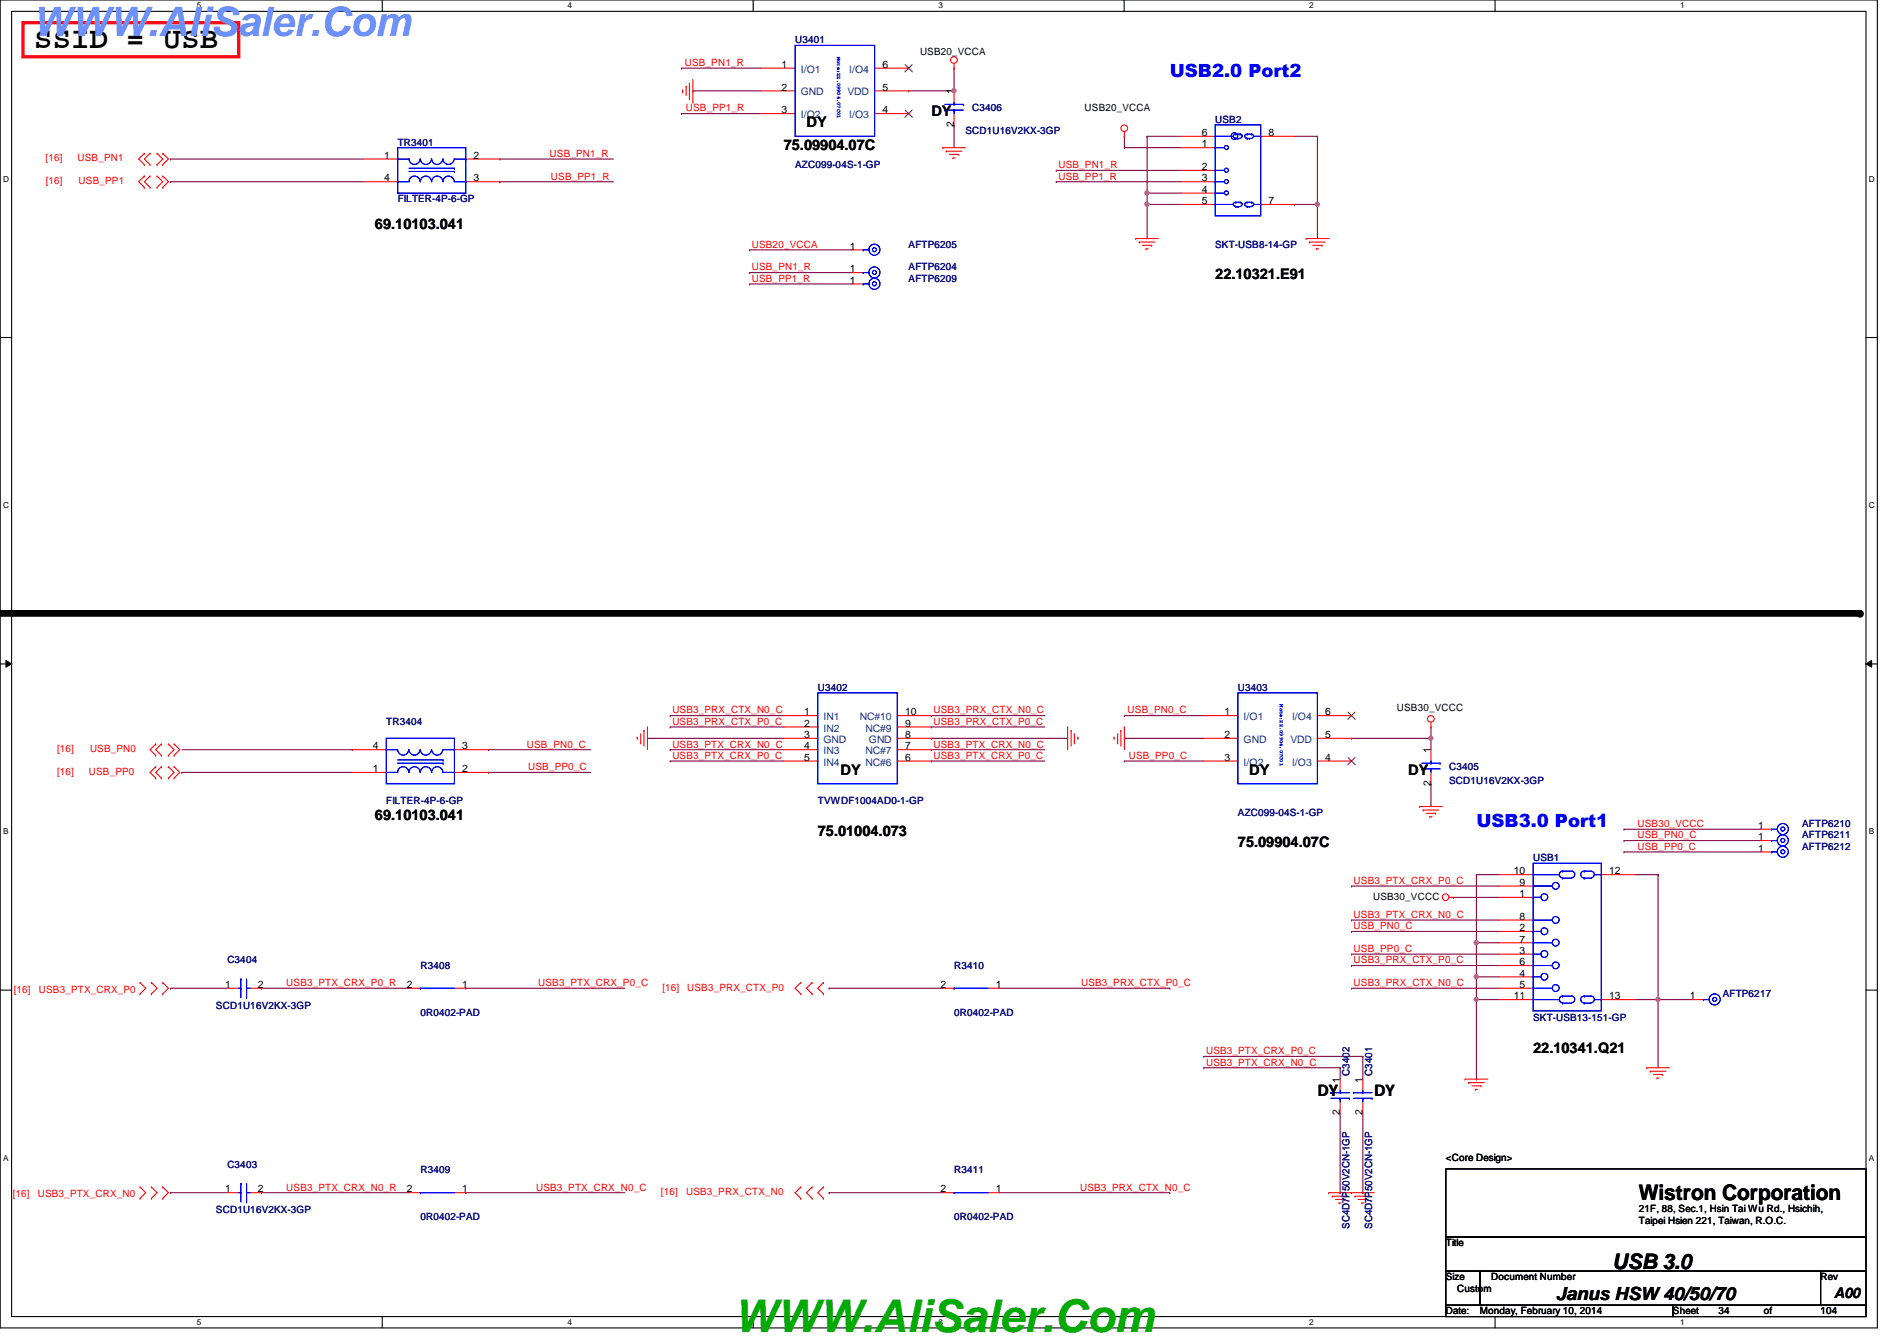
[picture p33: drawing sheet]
<svg xmlns="http://www.w3.org/2000/svg" width="297mm" height="210mm" viewBox="0 0 297 210" stroke-linecap="round" stroke-linejoin="round" font-family="sans-serif">
<defs><g id="words">
<text font-size="7.1" fill="#00ab00" x="114.9" y="208.6">WWW.AliSaler.Com</text>
<text font-size="6.3" fill="#6b91ff" x="5.1" y="5.6">WWW.AliSaler.Com</text>
<text font-size="4.8" x="5.4" y="7.6">SSID = USB</text>
<g font-size="3.3">
<text x="256.6" y="187.9">Wistron Corporation</text>
<text x="252.5" y="198.6">USB 3.0</text>
</g>
<g font-size="2.8" fill="#00f">
<text x="183.2" y="12">USB2.0 Port2</text>
<text x="231.2" y="129.4">USB3.0 Port1</text>
</g>
<g font-size="2.8">
<text x="206.3" y="171.6">DY</text>
<text x="215.2" y="171.6">DY</text>
<text x="243.6" y="203.5">Janus HSW 40/50/70</text>
</g>
<g font-size="2.3">
<text x="122.7" y="23.5">75.09904.07C</text>
<text x="126.3" y="19.9">DY</text>
<text x="145.8" y="18.1">DY</text>
<text x="58.7" y="35.9">69.10103.041</text>
<text x="190.3" y="43.7">22.10321.E91</text>
<text x="131.6" y="121.2">DY</text>
<text x="195.6" y="121.2">DY</text>
<text x="220.5" y="121.2">DY</text>
<text x="58.7" y="128.4">69.10103.041</text>
<text x="128.1" y="130.9">75.01004.073</text>
<text x="193.8" y="132.6">75.09904.07C</text>
<text x="240.1" y="164.8">22.10341.Q21</text>
<text x="287.2" y="203.2">A00</text>
</g>
<g font-size="1.6" fill="#f00">
<text x="107.2" y="10.3">USB_PN1_R</text>
<text x="107.4" y="17.4">USB_PP1_R</text>
<text x="7.2" y="25.3">[16]</text>
<text x="7.2" y="28.8">[16]</text>
<text x="12.1" y="25.3">USB_PN1</text>
<text x="12.3" y="28.8">USB_PP1</text>
<text x="86.1" y="24.6">USB_PN1_R</text>
<text x="86.3" y="28.1">USB_PP1_R</text>
<text x="165.7" y="26.3">USB_PN1_R</text>
<text x="165.7" y="28.1">USB_PP1_R</text>
<text x="117.7" y="38.8">USB20_VCCA</text>
<text x="117.7" y="42.3">USB_PN1_R</text>
<text x="117.7" y="44.1">USB_PP1_R</text>
<text x="105.3" y="111.7">USB3_PRX_CTX_N0_C</text>
<text x="105.3" y="113.5">USB3_PRX_CTX_P0_C</text>
<text x="146.2" y="111.7">USB3_PRX_CTX_N0_C</text>
<text x="146.2" y="113.5">USB3_PRX_CTX_P0_C</text>
<text x="176.6" y="111.7">USB_PN0_C</text>
<text x="8.9" y="117.7">[16]</text>
<text x="14.1" y="117.7">USB_PN0</text>
<text x="82.5" y="117">USB_PN0_C</text>
<text x="105.3" y="117">USB3_PTX_CRX_N0_C</text>
<text x="105.3" y="118.8">USB3_PTX_CRX_P0_C</text>
<text x="146.2" y="117">USB3_PTX_CRX_N0_C</text>
<text x="146.2" y="118.8">USB3_PTX_CRX_P0_C</text>
<text x="176.7" y="118.8">USB_PP0_C</text>
<text x="8.9" y="121.3">[16]</text>
<text x="13.9" y="121.3">USB_PP0</text>
<text x="82.7" y="120.6">USB_PP0_C</text>
<text x="256.4" y="129.5">USB30_VCCC</text>
<text x="256.4" y="131.2">USB_PN0_C</text>
<text x="256.4" y="133">USB_PP0_C</text>
<text x="212" y="138.3">USB3_PTX_CRX_P0_C</text>
<text x="212" y="143.7">USB3_PTX_CRX_N0_C</text>
<text x="212" y="145.5">USB_PN0_C</text>
<text x="212" y="149">USB_PP0_C</text>
<text x="2.2" y="155.4">[16]</text>
<text x="6.1" y="155.4">USB3_PTX_CRX_P0</text>
<text x="44.8" y="154.3">USB3_PTX_CRX_P0_R</text>
<text x="84.3" y="154.3">USB3_PTX_CRX_P0_C</text>
<text x="103.7" y="155.1">[16]</text>
<text x="107.6" y="155.1">USB3_PRX_CTX_P0</text>
<text x="169.3" y="154.3">USB3_PRX_CTX_P0_C</text>
<text x="212" y="150.8">USB3_PRX_CTX_P0_C</text>
<text x="212" y="154.3">USB3_PRX_CTX_N0_C</text>
<text x="188.8" y="166.8">USB3_PTX_CRX_N0_C</text>
<text x="188.8" y="165">USB3_PTX_CRX_P0_C</text>
<text x="2" y="187.4">[16]</text>
<text x="5.9" y="187.4">USB3_PTX_CRX_N0</text>
<text x="44.8" y="186.4">USB3_PTX_CRX_N0_R</text>
<text x="83.9" y="186.4">USB3_PTX_CRX_N0_C</text>
<text x="103.5" y="187.1">[16]</text>
<text x="107.4" y="187.1">USB3_PRX_CTX_N0</text>
<text x="169.1" y="186.4">USB3_PRX_CTX_N0_C</text>
</g>
<g font-size="1.6">
<text x="122.4" y="10.6">1</text>
<text x="138.2" y="10.6">6</text>
<text x="144.1" y="8.6">USB20_VCCA</text>
<text x="122.4" y="14.2">2</text>
<text x="122.4" y="17.7">3</text>
<text x="138.2" y="17.7">4</text>
<text x="138.2" y="14.2">5</text>
<text x="149.3" y="14.8" transform="rotate(-90 149.3 14.8)">1</text>
<text x="169.8" y="17.4">USB20_VCCA</text>
<text x="149.3" y="19.9" transform="rotate(-90 149.3 19.9)">2</text>
<text x="188.2" y="21.3">6</text>
<text x="188.2" y="23.1">1</text>
<text x="198.6" y="21.3">8</text>
<text x="60.2" y="24.8">1</text>
<text x="60.2" y="28.4">4</text>
<text x="74.2" y="24.8">2</text>
<text x="74.2" y="28.4">3</text>
<text x="188.2" y="26.6">2</text>
<text x="188.2" y="28.4">3</text>
<text x="188.2" y="30.2">4</text>
<text x="188.2" y="32">5</text>
<text x="198.6" y="32">7</text>
<text x="133.1" y="39.1">1</text>
<text x="133.1" y="44.4">1</text>
<text x="133.1" y="42.6">1</text>
<text x="125.9" y="112">1</text>
<text x="125.9" y="113.7">2</text>
<text x="141.7" y="112">10</text>
<text x="141.7" y="113.7">9</text>
<text x="191.7" y="112">1</text>
<text x="207.5" y="112">6</text>
<text x="218.7" y="111.3">USB30_VCCC</text>
<text x="58.4" y="117.3">4</text>
<text x="72.4" y="117.3">3</text>
<text x="125.9" y="117.3">4</text>
<text x="125.9" y="119.1">5</text>
<text x="125.9" y="115.5">3</text>
<text x="141.7" y="115.5">8</text>
<text x="141.7" y="119.1">6</text>
<text x="141.7" y="117.3">7</text>
<text x="191.7" y="115.5">2</text>
<text x="191.7" y="119.1">3</text>
<text x="207.5" y="119.1">4</text>
<text x="207.5" y="115.5">5</text>
<text x="224" y="117.9" transform="rotate(-90 224 117.9)">1</text>
<text x="58.4" y="120.9">1</text>
<text x="72.4" y="120.9">2</text>
<text x="224" y="123" transform="rotate(-90 224 123)">2</text>
<text x="275.3" y="129.8">1</text>
<text x="275.3" y="131.5">1</text>
<text x="237.1" y="136.9">10</text>
<text x="252" y="136.9">12</text>
<text x="275.3" y="133.3">1</text>
<text x="215" y="140.8">USB30_VCCC</text>
<text x="238" y="140.4">1</text>
<text x="238" y="144">8</text>
<text x="238" y="138.6">9</text>
<text x="238" y="145.8">2</text>
<text x="238" y="149.3">3</text>
<text x="238" y="147.5">7</text>
<text x="35.3" y="154.6">1</text>
<text x="40.4" y="154.6">2</text>
<text x="63.7" y="154.6">2</text>
<text x="72.4" y="154.6">1</text>
<text x="147.3" y="154.6">2</text>
<text x="156" y="154.6">1</text>
<text x="238" y="152.9">4</text>
<text x="238" y="154.6">5</text>
<text x="238" y="151.1">6</text>
<text x="237.1" y="156.4">11</text>
<text x="252" y="156.4">13</text>
<text x="264.6" y="156.4">1</text>
<text x="209.8" y="169.5" transform="rotate(-90 209.8 169.5)">1</text>
<text x="213.4" y="169.5" transform="rotate(-90 213.4 169.5)">1</text>
<text x="209.8" y="174.6" transform="rotate(-90 209.8 174.6)">2</text>
<text x="213.4" y="174.6" transform="rotate(-90 213.4 174.6)">2</text>
<text x="226.4" y="181.7">&lt;Core Design&gt;</text>
<text x="35.3" y="186.6">1</text>
<text x="40.4" y="186.6">2</text>
<text x="63.7" y="186.6">2</text>
<text x="72.4" y="186.6">1</text>
<text x="147.3" y="186.6">2</text>
<text x="156" y="186.6">1</text>
<text x="256.6" y="189.7">21F, 88, Sec.1, Hsin Tai Wu Rd., Hsichih,</text>
<text x="256.6" y="191.6">Taipei Hsien 221, Taiwan, R.O.C.</text>
<text x="226.4" y="195.1">Title</text>
<text x="226.4" y="200.4">Size</text>
<text x="228.2" y="202.2">Custom</text>
<text x="233.5" y="200.4">Document Number</text>
<text x="285.1" y="200.4">Rev</text>
<text x="226.4" y="205.7">Date:</text>
<text x="231.7" y="205.7">Monday, February 10, 2014</text>
<text x="262" y="205.7">Sheet</text>
<text x="269.1" y="205.7">34</text>
<text x="276.2" y="205.7">of</text>
<text x="285.1" y="205.7">104</text>
</g>
<g font-size="1.6" fill="#000080">
<text x="124.5" y="6.8">U3401</text>
<text x="152.2" y="17.4">C3406</text>
<text x="62.3" y="22.8">TR3401</text>
<text x="151.2" y="21">SCD1U16V2KX-3GP</text>
<text x="190.3" y="19.2">USB2</text>
<text x="124.5" y="26.3">AZC099-04S-1-GP</text>
<text x="62.3" y="31.7">FILTER-4P-6-GP</text>
<text x="142.3" y="38.8">AFTP6205</text>
<text x="190.3" y="38.8">SKT-USB8-14-GP</text>
<text x="142.3" y="44.1">AFTP6209</text>
<text x="142.3" y="42.3">AFTP6204</text>
<text x="60.5" y="113.5">TR3404</text>
<text x="128.1" y="108.1">U3402</text>
<text x="193.8" y="108.1">U3403</text>
<text x="60.5" y="125.9">FILTER-4P-6-GP</text>
<text x="128.1" y="125.9">TVWDF1004AD0-1-GP</text>
<text x="226.9" y="120.6">C3405</text>
<text x="226.9" y="122.7">SCD1U16V2KX-3GP</text>
<text x="193.8" y="127.7">AZC099-04S-1-GP</text>
<text x="282.2" y="129.5">AFTP6210</text>
<text x="282.2" y="131.2">AFTP6211</text>
<text x="240.1" y="134.8">USB1</text>
<text x="282.2" y="133">AFTP6212</text>
<text x="35.6" y="150.8">C3404</text>
<text x="65.8" y="151.7">R3408</text>
<text x="149.4" y="151.7">R3410</text>
<text x="33.8" y="157.9">SCD1U16V2KX-3GP</text>
<text x="65.8" y="159">0R0402-PAD</text>
<text x="149.4" y="159">0R0402-PAD</text>
<text x="240.1" y="159.9">SKT-USB13-151-GP</text>
<text x="269.7" y="156.1">AFTP6217</text>
<text x="211.3" y="168.4" transform="rotate(-90 211.3 168.4)">C3402</text>
<text x="214.9" y="168.4" transform="rotate(-90 214.9 168.4)">C3401</text>
<text x="35.6" y="182.8">C3403</text>
<text x="65.8" y="183.7">R3409</text>
<text x="149.4" y="183.7">R3411</text>
<text x="33.8" y="189.9">SCD1U16V2KX-3GP</text>
<text x="65.8" y="191">0R0402-PAD</text>
<text x="149.4" y="191">0R0402-PAD</text>
<text x="211.3" y="192.4" transform="rotate(-90 211.3 192.4)">SC4D7P50V2CN-1GP</text>
<text x="214.9" y="192.4" transform="rotate(-90 214.9 192.4)">SC4D7P50V2CN-1GP</text>
</g>
<g font-size="1.6" fill="#004080">
<text x="125.4" y="11.4">I/O1</text>
<text x="133" y="11.4">I/O4</text>
<text x="125.4" y="14.9">GND</text>
<text x="132.7" y="14.9">VDD</text>
<text x="125.4" y="18.5">I/O2</text>
<text x="133" y="18.5">I/O3</text>
<text x="128.9" y="112.7">IN1</text>
<text x="134.7" y="112.7">NC#10</text>
<text x="194.7" y="112.7">I/O1</text>
<text x="202.3" y="112.7">I/O4</text>
<text x="128.9" y="114.5">IN2</text>
<text x="128.9" y="118.1">IN3</text>
<text x="128.9" y="119.8">IN4</text>
<text x="128.9" y="116.3">GND</text>
<text x="135.5" y="119.8">NC#6</text>
<text x="135.5" y="118.1">NC#7</text>
<text x="135.5" y="114.5">NC#9</text>
<text x="136.1" y="116.3">GND</text>
<text x="194.7" y="116.3">GND</text>
<text x="194.7" y="119.8">I/O2</text>
<text x="202.1" y="116.3">VDD</text>
<text x="202.3" y="119.8">I/O3</text>
</g>
<g font-size="1.3">
<text x="30.8" y="1.3">5</text>
<text x="88.9" y="1.3">4</text>
<text x="146.9" y="1.3">3</text>
<text x="205" y="1.3">2</text>
<text x="263.1" y="1.3">1</text>
<text x=".5" y="28.4">D</text>
<text x="292.6" y="28.4">D</text>
<text x=".5" y="79.5">C</text>
<text x="292.6" y="79.5">C</text>
<text x=".5" y="130.6">B</text>
<text x="292.6" y="130.6">B</text>
<text x=".5" y="181.7">A</text>
<text x="292.6" y="181.7">A</text>
<text x="30.8" y="207.4">5</text>
<text x="88.9" y="207.4">4</text>
<text x="146.9" y="207.4">3</text>
<text x="205" y="207.4">2</text>
<text x="263.1" y="207.4">1</text>
</g>
<g font-size=".8" fill="#00f">
<text x="131.1" y="8.9" transform="rotate(90 131.1 8.9)">Note:ZZ.09904.07C01</text>
<text x="200.4" y="110.2" transform="rotate(90 200.4 110.2)">Note:ZZ.09904.07C01</text>
</g>
</g></defs>
<path d="M0 0h294v207.9h-294zM1.8 1.8h290.4v204.3h-290.4z" fill="none" stroke="#000" stroke-width=".17"/>
<g fill="#fff">
<path d="M30.8 .2h.7v1.4h-.7z"/>
<path d="M30.8 206.2h.7v1.4h-.7z"/>
</g>
<path d="M59.9 0v1.8M59.9 206.1v1.8" fill="none" stroke="#000" stroke-width=".17"/>
<g fill="#fff">
<path d="M88.9 .2h.6v1.4h-.6z"/>
<path d="M88.9 206.2h.6v1.4h-.6z"/>
</g>
<path d="M117.9 0v1.8M117.9 206.1v1.8" fill="none" stroke="#000" stroke-width=".17"/>
<g fill="#fff">
<path d="M146.9 .2h.7v1.4h-.7z"/>
<path d="M146.9 206.2h.7v1.4h-.7z"/>
</g>
<path d="M176 0v1.8M176 206.1v1.8" fill="none" stroke="#000" stroke-width=".17"/>
<g fill="#fff">
<path d="M205 .2h.7v1.4h-.7z"/>
<path d="M205 206.2h.7v1.4h-.7z"/>
</g>
<path d="M234.1 0v1.8M234.1 206.1v1.8" fill="none" stroke="#000" stroke-width=".17"/>
<g fill="#fff">
<path d="M263.1 .2h.7v1.4h-.7z"/>
<path d="M263.1 206.2h.7v1.4h-.7z"/>
<path d="M.5 27.3h.9v1.4h-.9z"/>
<path d="M292.6 27.3h.9v1.4h-.9z"/>
<path d="M.5 78.4h.9v1.4h-.9z"/>
<path d="M292.6 78.4h.9v1.4h-.9z"/>
</g>
<path d="M0 52.8h1.8M292.2 52.8h1.8" fill="none" stroke="#000" stroke-width=".17"/>
<g fill="#fff">
<path d="M.5 129.5h.8v1.4h-.8z"/>
<path d="M292.6 129.5h.9v1.4h-.9z"/>
</g>
<path d="M0 103.9h1.8M292.2 103.9h1.8" fill="none" stroke="#000" stroke-width=".17"/>
<path d="M.9 103.4l.9 .5-.9 .5zM292.2 103.9l.9-.5v1z" fill="#000"/>
<path d="M.9 103.4l.9 .5-.9 .5zM292.2 103.9l.9-.5v1z" fill="none" stroke="#000" stroke-width=".16"/>
<g fill="#fff">
<path d="M.5 180.5h.8v1.4h-.8z"/>
<path d="M292.6 180.5h.9v1.4h-.9z"/>
</g>
<path d="M0 155h1.8M292.2 155h1.8" fill="none" stroke="#000" stroke-width=".17"/>
<g fill="none" stroke="#800040" stroke-width=".17">
<path d="M26.7 24.9h30.2M26.7 28.4h30.2M26.7 24.9h.1M26.7 28.4h.1M28.5 117.3h26.7M55.2 117.3h.1M28.5 120.9h.1M28.5 120.9h26.7M40.9 154.7h.1M40.9 154.7h23.1M129.8 154.7h17.8M129.8 154.7h.1"/>
<path d="M156.5 154.7h26.7M183.2 154.7h.1M259.6 156.5h.1M259.6 156.5v10.6M40.9 186.7h.1M40.9 186.7h23.1M129.8 186.7h17.8M129.8 186.7h.1M156.5 186.7h26.7M183.2 186.7h.1"/>
</g>
<circle cx="259.6" cy="156.4" r=".32" fill="#f0f"/>
<circle cx="259.6" cy="156.4" r=".32" fill="none" stroke="#f0f" stroke-width=".17"/>
<g fill="none" stroke="#800040" stroke-width=".17">
<path d="M117.4 39.1h16M117.4 39.1h.1M179.6 32h5.4M179.6 32h.1M179.6 32v5.3M117.4 42.7h16M117.4 44.4h16M117.4 42.7h.1M117.4 44.4h.1M176.1 112h.1M176.1 119.1h.1M176.1 112h12.4"/>
<path d="M176.1 119.1h12.4M254.3 129.8h21.3M254.3 131.6h21.3M254.3 133.3h21.3M254.3 129.8h.1M254.3 131.6h.1M254.3 133.3h.1M256.1 136.9h3.5M259.6 136.9h.1M26.7 154.7h8.9M26.7 154.7h.1M227.6 140.5h7.1"/>
<path d="M227.6 140.5h.1M26.7 186.7h8.9M26.7 186.7h.1"/>
</g>
<circle cx="179.6" cy="32" r=".32" fill="#f0f"/>
<circle cx="179.6" cy="32" r=".32" fill="none" stroke="#f0f" stroke-width=".17"/>
<g fill="none" stroke="#800040" stroke-width=".17">
<path d="M108.5 14.2h10.7M108.5 14.2h.1M142.3 14.2h.1M149.4 10.7h.1M149.4 10.7v3.5h-7.1M78.3 28.4h17.8M78.3 24.9h17.8M78.3 28.4h.1M78.3 24.9h.1M165.4 26.7h.1M165.4 28.4h.1M165.4 26.7h19.6"/>
<path d="M165.4 28.4h19.6M176.1 21.3h.1M176.1 23.1h.1M176.1 21.3v1.8M176.1 23.1h8.9M179.6 30.2h5.4M179.6 30.2h.1M179.6 30.2v1.8M76.5 117.3h.1M76.5 117.3h16M76.5 120.9h.1M76.5 120.9h16"/>
<path d="M72.9 154.7h24.9M72.9 154.7h.1M72.9 186.7h24.9M72.9 186.7h.1"/>
</g>
<circle cx="149.4" cy="14.2" r=".32" fill="#f0f"/>
<circle cx="149.4" cy="14.2" r=".32" fill="none" stroke="#f0f" stroke-width=".17"/>
<path d="M106.7 10.7h12.5M106.7 17.8h12.5M106.7 10.7h.1M106.7 17.8h.1M179.6 21.3h5.4M179.6 21.3h.1M179.6 30.2h.1M179.6 21.3v8.9" fill="none" stroke="#800040" stroke-width=".17"/>
<circle cx="179.6" cy="30.2" r=".32" fill="#f0f"/>
<circle cx="179.6" cy="30.2" r=".32" fill="none" stroke="#f0f" stroke-width=".17"/>
<path d="M202.7 32h3.6M202.7 32h.1M202.7 21.3h3.6M206.3 32h.1M206.3 21.3h.1M206.3 21.3v16" fill="none" stroke="#800040" stroke-width=".17"/>
<circle cx="206.3" cy="32" r=".32" fill="#f0f"/>
<circle cx="206.3" cy="32" r=".32" fill="none" stroke="#f0f" stroke-width=".17"/>
<g fill="none" stroke="#800040" stroke-width=".17">
<path d="M211.6 138.7h.1M211.6 138.7h23.1M259.6 136.9h.1M259.6 136.9v19.6M211.6 145.8h.1M211.6 151.1h.1M211.6 154.7h.1M211.6 144h.1M211.6 149.4h.1M211.6 145.8h23.1M211.6 151.1h23.1M211.6 154.7h23.1"/>
<path d="M211.6 144h23.1M211.6 149.4h23.1M231.2 152.9h.1M231.2 156.5h.1M231.2 152.9v3.6M231.2 152.9h3.5M256.1 156.5h8.9M259.6 156.5h.1"/>
</g>
<circle cx="231.2" cy="152.9" r=".32" fill="#f0f"/>
<circle cx="231.2" cy="152.9" r=".32" fill="none" stroke="#f0f" stroke-width=".17"/>
<circle cx="231.2" cy="156.4" r=".32" fill="#f0f"/>
<circle cx="231.2" cy="156.4" r=".32" fill="none" stroke="#f0f" stroke-width=".17"/>
<path d="M231.2 136.9h.1M231.2 136.9v16M231.2 136.9h3.5M231.2 147.6h.1M231.2 152.9h.1M231.2 147.6h3.5" fill="none" stroke="#800040" stroke-width=".17"/>
<circle cx="231.2" cy="147.5" r=".32" fill="#f0f"/>
<circle cx="231.2" cy="147.5" r=".32" fill="none" stroke="#f0f" stroke-width=".17"/>
<g fill="none" stroke="#800040" stroke-width=".17">
<path d="M101.4 115.6h.1M101.4 115.6h21.3M145.8 115.6h.1M145.8 115.6h21.4M211.6 115.6h.1M211.6 115.6h12.5M231.2 156.5h.1M231.2 156.5v12.4M231.2 156.5h3.5M188.5 167.1h21.3M188.5 165.4h24.9M188.5 167.1h.1"/>
<path d="M188.5 165.4h.1M209.8 167.1h.1M209.8 167.1v1.8M209.8 174.2v12.5M213.4 165.4h.1M213.4 165.4v3.5M213.4 174.2v12.5M231.2 168.9h.1M209.8 186.7h.1M213.4 186.7h.1"/>
</g>
<circle cx="224" cy="115.5" r=".32" fill="#f0f"/>
<circle cx="224" cy="115.5" r=".32" fill="none" stroke="#f0f" stroke-width=".17"/>
<g fill="none" stroke="#800040" stroke-width=".17">
<path d="M149.4 19.6h.1M149.4 19.6v3.5M104.9 112h17.8M104.9 113.8h17.8M104.9 117.3h17.8M104.9 119.1h17.8M104.9 112h.1M104.9 113.8h.1M104.9 117.3h.1M104.9 119.1h.1M145.8 112h17.8M145.8 113.8h17.8"/>
<path d="M145.8 117.3h17.8M145.8 119.1h17.8M145.8 112h.1M145.8 113.8h.1M145.8 117.3h.1M145.8 119.1h.1M176.1 115.6h.1M176.1 115.6h12.4M224.1 113.8h.1M224.1 115.6h.1M224.1 113.8v3.5M224.1 122.7h.1"/>
<path d="M224.1 122.7v3.5"/>
</g>
<g fill="none" stroke="#f00" stroke-width=".17">
<path d="M106.9 14.4h.1M106.9 14.1v.3M107.4 13.5h.1M107.4 13.5v1.4M107.9 15.5h.1M107.9 13v2.5M108.5 16h.1M108.5 12.4v3.6M119.2 10.7h5.3M119.2 14.2h5.3M119.2 17.8h5.3M136.9 10.7h5.4"/>
<path d="M136.9 14.2h5.4M136.9 17.8h5.4M149.4 10.7h.1M149.4 9.9v.8M149.4 14.2v1.8M149.4 17.8v1.8M22.6 24l-.9 .9 .9 .9M22.6 27.6l-.9 .8 .9 .9M22.6 25.8h.1M22.6 24h.1M22.6 29.3h.1M22.6 27.6h.1"/>
<path d="M23.5 24h.1M23.5 25.8h.1M23.5 27.6h.1M23.5 29.3h.1M23.5 24l-.9 .9 .9 .9M23.5 27.6l-.9 .8 .9 .9M24.6 24l.9 .9-.9 .9M24.6 27.6l.9 .8-.9 .9M24.6 25.8h.1M24.6 24h.1M24.6 29.3h.1M24.6 27.6h.1"/>
<path d="M25.5 25.8h.1M25.5 24h.1M25.5 29.3h.1M25.5 27.6h.1M25.5 24l.9 .9-.9 .9M25.5 27.6l.9 .8-.9 .9M56.9 24.9h5.4M56.9 28.4h5.4M72.9 24.9h5.4M72.9 28.4h5.4M133.4 39.1h1.8M147.6 23.1h3.6"/>
<path d="M147.6 23.1h.1M148.2 23.7h2.4M148.2 23.7h.1M148.7 24.2h1.4M149.2 24.7h.4M149.2 24.7h.1M150.1 24.2h.1M176.1 21.3h.1M176.1 20.6v.7M177.8 37.3h3.6M177.8 37.3h.1M178.4 37.9h2.4"/>
<path d="M178.4 37.9h.1M178.9 38.4h1.4M179.4 38.9h.1M179.4 38.9h.4M180.3 38.4h.1M185 23.1h5.3M185 28.4h5.3M185 21.3h5.3M185 26.7h5.3M185 30.2h5.3M185 32h5.3M197.4 21.3h5.3"/>
<path d="M197.4 32h5.3M204.5 37.3h.1M204.5 37.3h3.6M205.1 37.9h.1M205.1 37.9h2.4M205.6 38.4h1.4M206.1 38.9h.1M206.1 38.9h.4M207 38.4h.1M133.4 44.4h1.8M133.4 42.7h1.8M24.4 116.5l-.9 .8 .9 .9"/>
<path d="M24.4 118.2h.1M24.4 116.5h.1M25.3 116.5h.1M25.3 118.2h.1M25.3 116.5l-.9 .8 .9 .9M26.4 116.5l.9 .8-.9 .9M26.4 118.2h.1M26.4 116.5h.1M27.3 118.2h.1M27.3 116.5h.1M27.3 116.5l.8 .8-.8 .9M55.2 117.3h5.3"/>
<path d="M71.2 117.3h5.3M99.8 115.4h.1M99.8 115.4v.3M100.3 116.3h.1M100.3 114.9v1.4M100.8 114.3h.1M100.8 114.3v2.5M101.4 113.8h.1M101.4 113.8v3.5M122.7 112h5.4M122.7 113.8h5.4M122.7 117.3h5.4"/>
<path d="M122.7 119.1h5.4M122.7 115.6h5.4M140.5 112h5.3M140.5 113.8h5.3M140.5 117.3h5.3M140.5 119.1h5.3M140.5 115.6h5.3M167.2 113.8h.1M167.2 113.8v3.5M167.7 114.3h.1M167.7 114.3v2.5M168.2 116.3h.1"/>
<path d="M168.2 114.9v1.4M168.8 115.4h.1M168.8 115.4v.3M174.5 115.4h.1M174.5 115.4v.3M175 116.3h.1M175 114.9v1.4M175.5 114.3h.1M175.5 114.3v2.5M176.1 113.8h.1M176.1 113.8v3.5M188.5 112h5.3"/>
<path d="M188.5 119.1h5.3M188.5 115.6h5.3M206.3 112h5.3M206.3 119.1h5.3M206.3 115.6h5.3M224.1 113.8h.1M224.1 113.1v.7M224.1 117.3v1.8M24.4 120l-.9 .9 .9 .9M24.4 121.8h.1M24.4 120h.1M25.3 120h.1"/>
<path d="M25.3 121.8h.1M25.3 120l-.9 .9 .9 .9M26.4 120l.9 .9-.9 .9M26.4 121.8h.1M26.4 120h.1M27.3 121.8h.1M27.3 120h.1M27.3 120l.8 .9-.8 .9M55.2 120.9h5.3M71.2 120.9h5.3M222.3 126.2h3.5M222.3 126.2h.1"/>
<path d="M222.8 126.8h2.5M222.8 126.8h.1M223.3 127.3h1.5M223.9 127.8h.3M223.9 127.8h.1M224.1 120.9v1.8M224.8 127.3h.1M234.7 138.7h5.4M234.7 136.9h5.4M250.7 136.9h5.4M275.6 133.3h1.8M275.6 129.8h1.8"/>
<path d="M275.6 131.6h1.8M21.9 155.6h.1M21.9 153.8h.1M21.9 153.8l.9 .9-.9 .9M23.7 153.8l.9 .9-.9 .9M23.7 153.8h.1M23.7 155.6h.1M25.5 155.6h.1M25.5 153.8h.1M25.5 153.8l.9 .9-.9 .9M35.6 154.7h1.8M39.2 154.7h1.7"/>
<path d="M64 154.7h1.8M71.2 154.7h1.7M125.4 155.6h.1M125.4 153.8h.1M125.4 153.8l-.9 .9 .9 .9M127.2 153.8l-.9 .9 .9 .9M127.2 153.8h.1M127.2 155.6h.1M128.9 155.6h.1M128.9 153.8h.1M128.9 153.8l-.8 .9 .8 .9M147.6 154.7h1.8"/>
<path d="M154.7 154.7h1.8M226.9 140.5h.7M227.6 140.5h.1M234.7 140.5h5.4M234.7 154.7h5.4M234.7 145.8h5.4M234.7 149.4h5.4M234.7 152.9h5.4M234.7 151.1h5.4M234.7 147.6h5.4M234.7 144h5.4M234.7 156.5h5.4"/>
<path d="M250.7 156.5h5.4M265 156.5h1.7M209.8 168.9v1.8M209.8 172.5v1.7M213.4 168.9v1.8M213.4 172.5v1.7M229.4 168.9h.1M229.4 168.9h3.6M230 169.5h.1M230 169.5h2.4M230.5 170h1.4M231 170.5h.1"/>
<path d="M231 170.5h.3M231.9 170h.1M257.8 167.1h.1M257.8 167.1h3.6M258.4 167.7h2.5M258.4 167.7h.1M258.9 168.2h1.4M259.5 168.7h.3M259.5 168.7h.1M260.3 168.2h.1M21.9 187.6h.1M21.9 185.8h.1"/>
<path d="M21.9 185.8l.9 .9-.9 .9M23.7 185.8l.9 .9-.9 .9M23.7 185.8h.1M23.7 187.6h.1M25.5 187.6h.1M25.5 185.8h.1M25.5 185.8l.9 .9-.9 .9M35.6 186.7h1.8M39.2 186.7h1.7M64 186.7h1.8M71.2 186.7h1.7M125.4 187.6h.1"/>
<path d="M125.4 185.8h.1M125.4 185.8l-.9 .9 .9 .9M127.2 185.8l-.9 .9 .9 .9M127.2 185.8h.1M127.2 187.6h.1M128.9 187.6h.1M128.9 185.8h.1M128.9 185.8l-.8 .9 .8 .9M147.6 186.7h1.8M154.7 186.7h1.8M208.1 186.7h7.1M208.1 186.7h.1"/>
<path d="M208.6 187.2h2.5M208.6 187.2h.1M209.1 187.7h1.5M209.7 188.3h.3M209.7 188.3h.1M210.6 187.7h.1M211.6 186.7h.1M212.2 187.2h.1M212.2 187.2h2.4M212.7 187.7h1.4M213.2 188.3h.1M213.2 188.3h.4"/>
<path d="M214.1 187.7h.1"/>
<circle cx="149.4" cy="9.4" r=".52"/>
<circle cx="176" cy="20.1" r=".52"/>
<circle cx="224.1" cy="112.5" r=".52"/>
<circle cx="226.3" cy="140.4" r=".52"/>
</g>
<path d="M226.4 183h65.8v10.6h-65.8zM226.4 193.6h65.8v5.4h-65.8zM226.4 199h5.3v5.3h-5.3zM231.7 199h53.4v5.3h-53.4zM285.1 199h7.1v5.3h-7.1zM226.4 204.3h35.6v1.8h-35.6zM262 204.3h30.2v1.8h-30.2z" fill="none" stroke="#000" stroke-width=".17"/>
<path d="M3.6 3.6h33.8v5.3h-33.8z" fill="none" stroke="#f00" stroke-width=".51"/>
<path d="M0 96h291.3" fill="none" stroke="#000" stroke-width="1.1"/>
<circle cx="291.3" cy="96" r=".53" fill="#000"/>
<g fill="none" stroke="#00f" stroke-width=".17">
<path d="M124.5 7.1h12.4v14.2h-12.4zM148 17.2h.1M148 16.3h2.8M148 17.2h2.8M149.4 16.3h.1M149.4 17.2h.1M149.4 16v.3M149.4 17.2v.6M150.8 16.3h.1M190.3 19.6h7.1v14.2h-7.1zM62.3 28.4h1.7a.87 .87 0 0 1 .9-.8 .87 .87 0 0 1 .9 .8M62.3 24.9h1.7a.87 .87 0 0 0 .9 .8 .87 .87 0 0 0 .9-.8"/>
<path d="M62.3 23.1h10.6v7.1h-10.6zM62.3 24.9h.1M62.3 28.4h.1M64 26.3h7.2M64 26.8h7.2M65.8 24.9a.87 .87 0 0 0 .9 .8 .87 .87 0 0 0 .9-.8M65.8 28.4a.87 .87 0 0 1 .9-.8 .87 .87 0 0 1 .9 .8M67.6 28.4a.87 .87 0 0 1 .9-.8 .87 .87 0 0 1 .8 .8M67.6 24.9a.87 .87 0 0 0 .9 .8 .87 .87 0 0 0 .8-.8M69.4 28.4a.87 .87 0 0 1 .8-.8 .87 .87 0 0 1 .9 .8M69.4 24.9a.87 .87 0 0 0 .8 .8 .87 .87 0 0 0 .9-.8M71.2 26.3h.1"/>
<path d="M71.2 26.8h.1M71.2 24.9h1.7M71.2 28.4h1.7M72.9 28.4h.1M72.9 24.9h.1M135.2 39.1h.9M135.2 39.1h.1M190.3 21.3h2.8M190.3 32h2.8M190.3 23.1h.1M190.3 26.7h.1M190.3 28.4h.1"/>
<path d="M190.3 30.2h.1M190.3 21.3h.1M190.3 32h.1M190.3 28.4h1.4M190.3 23.1h1.4M190.3 26.7h1.4M190.3 30.2h1.4M193.1 21.3l.2 .3h.2M193.1 32l.2 .3h.2M193.5 21h.1M193.5 21.7h.1M193.5 21h-.2l-.2 .3"/>
<path d="M193.5 31.7h.1M193.5 32.3h.1M193.5 31.7h-.2l-.2 .3M193.5 21h.7M193.5 21.7h.7M193.5 32.3h.7M193.5 31.7h.7M193.8 21.7h.1M193.8 32.3h.1M194.2 21h.1M194.2 31.7h.1M194.2 21l.3 .1a.35 .35 0 0 1-.3 .5"/>
<path d="M194.2 31.7l.3 .1a.35 .35 0 0 1-.3 .5M195.3 21h.7M195.3 21.7h.7M195.3 32.3h.7M195.3 31.7h.7M195.3 21h.1M195.3 21h-.1a.32 .32 0 0 0-.3 .2 .32 .32 0 0 0 .2 .4h.1M195.3 21.7h.1M195.3 32.3h.1M195.3 31.7h-.1a.32 .32 0 0 0-.3 .2 .32 .32 0 0 0 .2 .4h.1M195.3 31.7h.1M195.6 21.7h.1"/>
<path d="M195.6 32.3h.1M196 21l.2 .1a.35 .35 0 0 1-.2 .5M196 31.7l.2 .1a.35 .35 0 0 1-.2 .5M196 21h.1M196 31.7h.1M196.3 21.3h1.1M196.3 32h1.1M197.4 21.3h.1M197.4 32h.1M135.2 44.4h.9M135.2 42.7h.9M135.2 44.4h.1"/>
<path d="M135.2 42.7h.1M60.5 117.3h.1M60.5 115.6h10.7v7.1h-10.7zM60.5 117.3h1.8a.87 .87 0 0 0 .8 .9 .87 .87 0 0 0 .9-.9M62.3 119.5h7.1M62.3 119h7.1M64 117.3a.87 .87 0 0 0 .9 .9 .87 .87 0 0 0 .9-.9M65.8 117.3a.87 .87 0 0 0 .9 .9 .87 .87 0 0 0 .9-.9M67.6 117.3a.87 .87 0 0 0 .9 .9 .87 .87 0 0 0 .8-.9M69.4 119.5h.1M69.4 119h.1M69.4 117.3h1.8"/>
<path d="M71.2 117.3h.1M128.1 108.5h12.4v14.2h-12.4zM193.8 108.5h12.5v14.2h-12.5zM222.6 119.5h2.9M224.1 119.5h.1M224.1 119.1v.4M225.5 119.5h.1M60.5 120.9h.1M60.5 120.9h1.8a.87 .87 0 0 1 .8-.9 .87 .87 0 0 1 .9 .9M64 120.9a.87 .87 0 0 1 .9-.9 .87 .87 0 0 1 .9 .9M65.8 120.9a.87 .87 0 0 1 .9-.9 .87 .87 0 0 1 .9 .9M67.6 120.9a.87 .87 0 0 1 .9-.9 .87 .87 0 0 1 .8 .9"/>
<path d="M69.4 120.9h1.8M71.2 120.9h.1M222.6 120.4h.1M222.6 120.4h2.9M224.1 120.4h.1M224.1 120.4v.5M240.1 135.1h10.6v23.1h-10.6zM240.1 136.9h4.1M240.1 138.7h3M243.1 138.7h.1M244.2 136.9h.1M244.7 137.5h.1"/>
<path d="M244.7 136.4h.1M244.7 136.4a.53 .53 0 0 0-.5 .5 .53 .53 0 0 0 .5 .5M244.7 136.4h1.4a.51 .51 0 0 1 .5 .5 .51 .51 0 0 1-.5 .5M244.7 137.5h1.4M248.1 137.5h.1M248.1 136.4h.1M248.1 136.4a.53 .53 0 0 0-.6 .5 .53 .53 0 0 0 .5 .5M248.1 136.4h1a.53 .53 0 0 1 .5 .5 .53 .53 0 0 1-.5 .5M248.1 137.5h1M249.7 136.9h1M250.7 136.9h.1M277.4 133.3h.9"/>
<path d="M277.4 129.8h.9M277.4 131.6h.9M277.4 133.3h.1M277.4 129.8h.1M277.4 131.6h.1M37.4 154.7h.3M37.7 154.7h.1M37.7 153.2h.1M37.7 153.2v2.9M38.6 154.7h.6M38.6 154.7h.1M38.6 156.1h.1"/>
<path d="M38.6 153.2v2.9M65.8 154.7h.1M65.8 154.7h5.4M149.4 154.7h5.3M149.4 154.7h.1M240.1 152.9h.1M240.1 140.5h.1M240.1 149.4h.1M240.1 145.8h.1M240.1 154.7h3M240.1 156.5h4.1M240.1 144h3"/>
<path d="M240.1 147.6h3M240.1 151.1h3M240.1 152.9h1.2M240.1 140.5h1.2M240.1 149.4h1.2M240.1 145.8h1.2M243.1 144h.1M243.1 147.6h.1M243.1 151.1h.1M243.1 154.7h.1M244.2 156.5h.1M244.7 155.9a.53 .53 0 0 0-.5 .5 .53 .53 0 0 0 .5 .6"/>
<path d="M244.7 155.9h.1M244.7 157h.1M244.7 155.9h1.4a.51 .51 0 0 1 .5 .5 .51 .51 0 0 1-.5 .5M244.7 157h1.4M248.1 155.9h.1M248.1 157h.1M248.1 155.9a.53 .53 0 0 0-.6 .5 .53 .53 0 0 0 .5 .6M248.1 155.9h1a.53 .53 0 0 1 .5 .5 .53 .53 0 0 1-.5 .6M248.1 157h1M249.7 156.5h1M250.7 156.5h.1M266.7 156.5h.9"/>
<path d="M266.7 156.5h.1M208.4 171h.1M208.4 171.9h2.9M208.4 171h2.9M209.8 171h.1M209.8 171.9h.1M209.8 170.7v.3M209.8 171.9v.6M211.3 171.9h.1M212 171h.1M212 171.9h2.8M212 171h2.8"/>
<path d="M213.4 171h.1M213.4 171.9h.1M213.4 170.7v.3M213.4 171.9v.6M214.8 171.9h.1M37.4 186.7h.3M37.7 186.7h.1M37.7 185.3h.1M37.7 185.3v2.8M38.6 186.7h.6M38.6 186.7h.1M38.6 188.1h.1"/>
<path d="M38.6 185.3v2.8M65.8 186.7h.1M65.8 186.7h5.4M149.4 186.7h5.3M149.4 186.7h.1"/>
<circle cx="136.9" cy="39.1" r=".32"/>
<circle cx="136.9" cy="39.1" r=".87"/>
<circle cx="192" cy="30.2" r=".32"/>
<circle cx="192" cy="28.4" r=".32"/>
<circle cx="192" cy="23.1" r=".32"/>
<circle cx="192" cy="26.6" r=".32"/>
<circle cx="193.3" cy="21.3" r=".52"/>
<circle cx="136.9" cy="44.4" r=".32"/>
<circle cx="136.9" cy="42.6" r=".32"/>
<circle cx="136.9" cy="42.6" r=".87"/>
<circle cx="136.9" cy="44.4" r=".87"/>
<circle cx="243.6" cy="138.7" r=".54"/>
<circle cx="279.2" cy="131.5" r=".32"/>
<circle cx="279.2" cy="133.3" r=".32"/>
<circle cx="279.2" cy="129.8" r=".32"/>
<circle cx="279.2" cy="131.5" r=".87"/>
<circle cx="279.2" cy="133.3" r=".87"/>
<circle cx="279.2" cy="129.8" r=".87"/>
<circle cx="241.8" cy="140.4" r=".54"/>
<circle cx="241.8" cy="145.8" r=".54"/>
<circle cx="241.8" cy="152.9" r=".54"/>
<circle cx="241.8" cy="149.3" r=".54"/>
<circle cx="243.6" cy="147.5" r=".54"/>
<circle cx="243.6" cy="144" r=".54"/>
<circle cx="243.6" cy="154.7" r=".54"/>
<circle cx="243.6" cy="151.1" r=".54"/>
<circle cx="268.5" cy="156.4" r=".32"/>
<circle cx="268.5" cy="156.4" r=".87"/>
</g>
<path d="M141.7 17.2l1.2 1.2M141.7 10.1l1.2 1.2M142.8 17.2l-1.1 1.2M142.8 10.1l-1.1 1.2M211.1 118.6l1.1 1.1M211.1 111.5l1.1 1.1M212.2 118.6l-1.2 1.1M212.2 111.5l-1.2 1.1" fill="none" stroke="#804000" stroke-width=".16"/>
<circle cx="259.6" cy="156.4" r=".32" fill="#f0f"/>
<circle cx="259.6" cy="156.4" r=".32" fill="none" stroke="#f0f" stroke-width=".17"/>
<circle cx="179.6" cy="32" r=".32" fill="#f0f"/>
<circle cx="179.6" cy="32" r=".32" fill="none" stroke="#f0f" stroke-width=".17"/>
<circle cx="149.4" cy="14.2" r=".32" fill="#f0f"/>
<circle cx="149.4" cy="14.2" r=".32" fill="none" stroke="#f0f" stroke-width=".17"/>
<circle cx="179.6" cy="30.2" r=".32" fill="#f0f"/>
<circle cx="179.6" cy="30.2" r=".32" fill="none" stroke="#f0f" stroke-width=".17"/>
<circle cx="206.3" cy="32" r=".32" fill="#f0f"/>
<circle cx="206.3" cy="32" r=".32" fill="none" stroke="#f0f" stroke-width=".17"/>
<circle cx="231.2" cy="152.9" r=".32" fill="#f0f"/>
<circle cx="231.2" cy="152.9" r=".32" fill="none" stroke="#f0f" stroke-width=".17"/>
<circle cx="231.2" cy="156.4" r=".32" fill="#f0f"/>
<circle cx="231.2" cy="156.4" r=".32" fill="none" stroke="#f0f" stroke-width=".17"/>
<circle cx="231.2" cy="147.5" r=".32" fill="#f0f"/>
<circle cx="231.2" cy="147.5" r=".32" fill="none" stroke="#f0f" stroke-width=".17"/>
<circle cx="224" cy="115.5" r=".32" fill="#f0f"/>
<circle cx="224" cy="115.5" r=".32" fill="none" stroke="#f0f" stroke-width=".17"/>
<use href="#words"/>
</svg>
